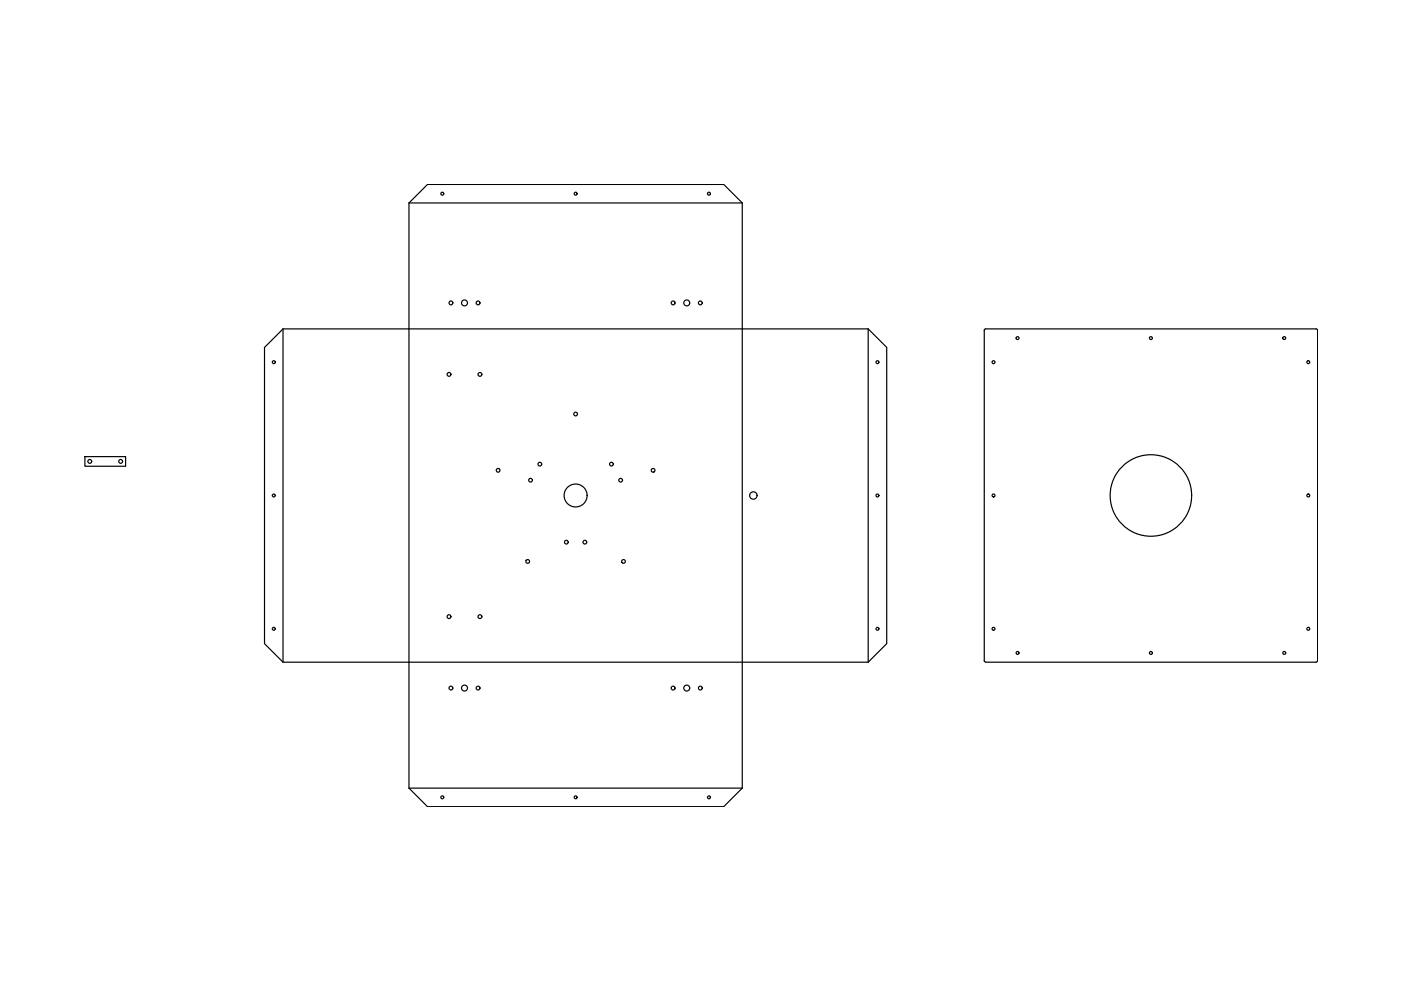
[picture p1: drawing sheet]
<svg xmlns="http://www.w3.org/2000/svg" width="297mm" height="210mm" viewBox="0 0 297 210" stroke-linecap="round" stroke-linejoin="round" font-family="sans-serif">
<!-- layer: 0 -->
<g fill="none" stroke="#000" stroke-width=".25">
<path d="M86.7 43v26.7h-26.7M86.7 43l3.9-3.9h62.8l4 3.9M86.7 43h70.7M157.4 43v26.7h26.7M60 69.7l-3.9 4v62.8l3.9 3.9M60 69.7v70.7M86.7 69.7h70.7v70.7h-70.7zM184.1 69.7l3.9 4v62.8l-3.9 3.9M184.1 69.7v70.7M209 69.7l-.3 .3v70.2l.3 .2h70l.3-.3 .1-70.1-.4-.3M209 69.7h70M18 96.8h8.6v2.1h-8.6z"/>
<path d="M60 140.4h26.7v26.7M184.1 140.4h-26.7v26.7M86.7 167.1l3.9 3.9h62.8l4-3.9M86.7 167.1h70.7"/>
<circle cx="93.8" cy="41.1" r=".31"/>
<circle cx="122" cy="41.1" r=".31"/>
<circle cx="150.3" cy="41.1" r=".31"/>
<circle cx="58" cy="76.8" r=".31"/>
<circle cx="95.2" cy="79.4" r=".41"/>
<circle cx="95.6" cy="64.2" r=".41"/>
<circle cx="98.5" cy="64.2" r=".63"/>
<circle cx="101.4" cy="64.2" r=".41"/>
<circle cx="101.8" cy="79.4" r=".41"/>
<circle cx="142.7" cy="64.2" r=".41"/>
<circle cx="145.6" cy="64.2" r=".63"/>
<circle cx="148.5" cy="64.2" r=".41"/>
<circle cx="186" cy="76.8" r=".31"/>
<circle cx="210.6" cy="76.8" r=".31"/>
<circle cx="215.7" cy="71.7" r=".31"/>
<circle cx="244" cy="71.7" r=".31"/>
<circle cx="272.3" cy="71.7" r=".31"/>
<circle cx="277.4" cy="76.8" r=".31"/>
<circle cx="19" cy="97.8" r=".41"/>
<circle cx="25.6" cy="97.8" r=".41"/>
<circle cx="105.6" cy="99.7" r=".4"/>
<circle cx="114.5" cy="98.4" r=".4"/>
<circle cx="122" cy="87.8" r=".4"/>
<circle cx="129.6" cy="98.4" r=".4"/>
<circle cx="138.5" cy="99.7" r=".4"/>
<circle cx="58" cy="105.1" r=".31"/>
<circle cx="111.9" cy="119" r=".4"/>
<circle cx="112.5" cy="101.8" r=".4"/>
<circle cx="120.1" cy="115" r=".4"/>
<circle cx="122" cy="105.1" r="2.43"/>
<circle cx="124" cy="115" r=".4"/>
<circle cx="131.6" cy="101.8" r=".4"/>
<circle cx="132.2" cy="119" r=".4"/>
<circle cx="159.7" cy="105.1" r=".79"/>
<circle cx="186" cy="105.1" r=".31"/>
<circle cx="210.6" cy="105.1" r=".31"/>
<circle cx="244" cy="105.1" r="8.6"/>
<circle cx="277.4" cy="105.1" r=".31"/>
<circle cx="58" cy="133.3" r=".31"/>
<circle cx="95.2" cy="130.7" r=".41"/>
<circle cx="101.8" cy="130.7" r=".41"/>
<circle cx="186" cy="133.3" r=".31"/>
<circle cx="210.6" cy="133.3" r=".31"/>
<circle cx="215.7" cy="138.4" r=".31"/>
<circle cx="244" cy="138.4" r=".31"/>
<circle cx="272.3" cy="138.4" r=".31"/>
<circle cx="277.4" cy="133.3" r=".31"/>
<circle cx="95.6" cy="145.9" r=".41"/>
<circle cx="98.5" cy="145.9" r=".63"/>
<circle cx="101.4" cy="145.9" r=".41"/>
<circle cx="142.7" cy="145.9" r=".41"/>
<circle cx="145.6" cy="145.9" r=".63"/>
<circle cx="148.5" cy="145.9" r=".41"/>
<circle cx="93.8" cy="169.1" r=".31"/>
<circle cx="122" cy="169.1" r=".31"/>
<circle cx="150.3" cy="169.1" r=".31"/>
</g>
</svg>
